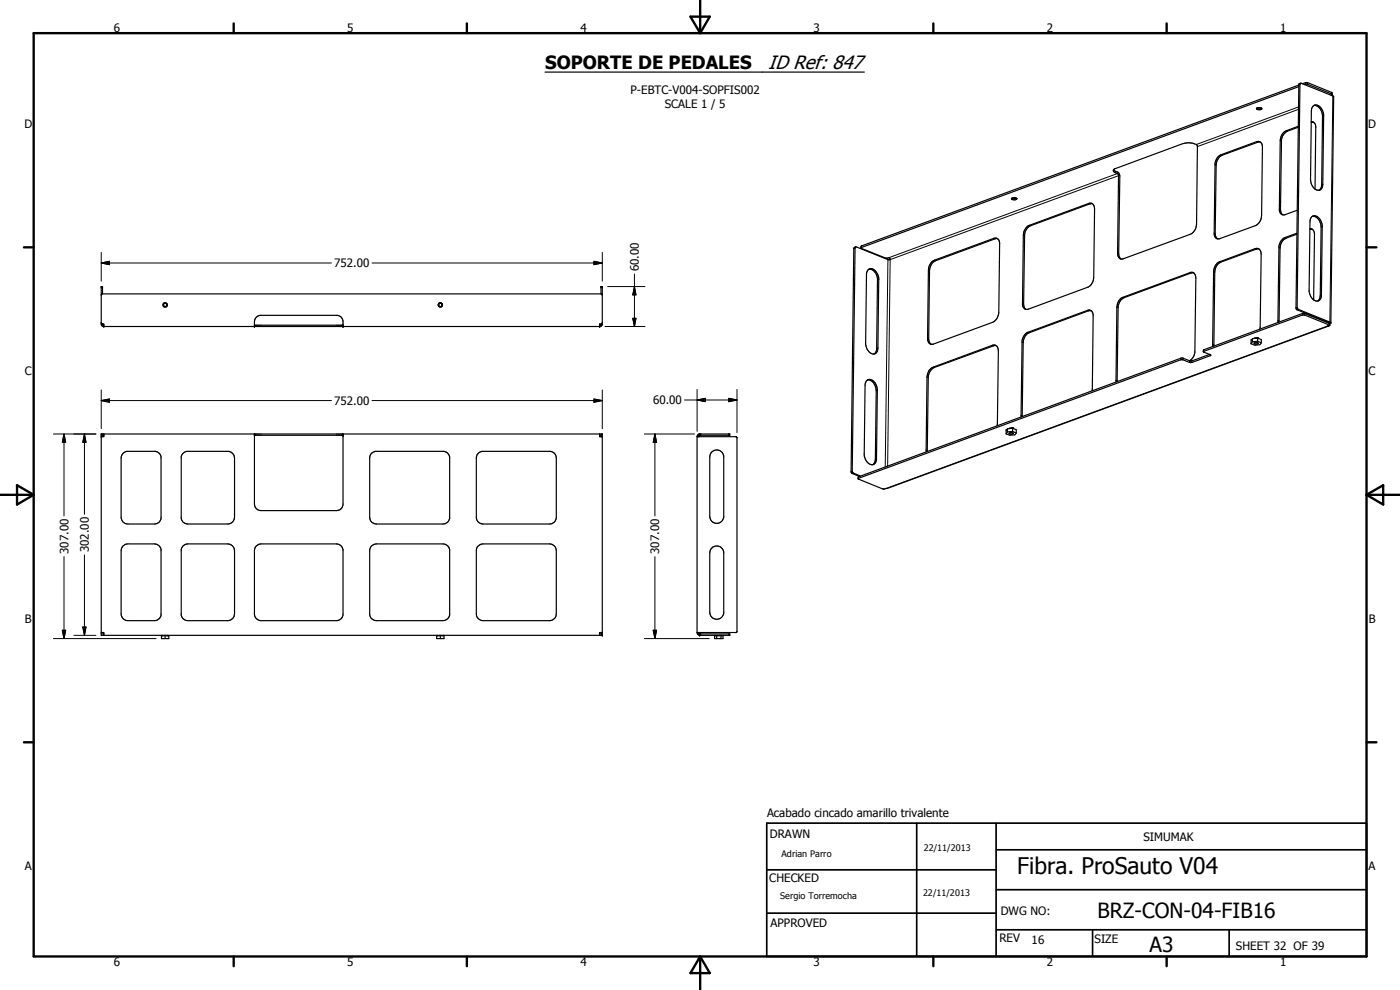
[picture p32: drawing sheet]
<svg xmlns="http://www.w3.org/2000/svg" width="420mm" height="297mm" viewBox="0 0 420 297" stroke-linecap="round" stroke-linejoin="round" font-family="sans-serif">
<defs><g id="words">
<text font-size="6.9" x="305.3" y="262.2">Fibra. ProSauto V04</text>
<g font-size="6.3">
<text x="329.4" y="275.4">BRZ-CON-04-FIB16</text>
<text x="345" y="285.6">A3</text>
</g>
<text font-size="5.8" x="230.5" y="20.8">ID Ref: 847</text>
<text font-size="5.5" x="163.6" y="20.8">SOPORTE DE PEDALES</text>
<g font-size="3.5">
<text x="34.2" y="9.6">6</text>
<text x="104.2" y="9.6">5</text>
<text x="174.2" y="9.6">4</text>
<text x="244.2" y="9.6">3</text>
<text x="314.2" y="9.6">2</text>
<text x="384.2" y="9.6">1</text>
<text x="189.2" y="28.3">P-EBTC-V004-SOPFIS002</text>
<text x="199.5" y="32.5">SCALE 1 / 5</text>
<text x="7.3" y="38.4">D</text>
<text x="410.6" y="38.4">D</text>
<text x="100.3" y="80.2">752.00</text>
<text x="191.7" y="81.4" transform="rotate(-90 191.7 81.4)">60.00</text>
<text x="7.4" y="112.6">C</text>
<text x="410.7" y="112.6">C</text>
<text x="100.3" y="121.5">752.00</text>
<text x="196" y="121.3">60.00</text>
<text x="20.5" y="166.2" transform="rotate(-90 20.5 166.2)">307.00</text>
<text x="26.6" y="165.7" transform="rotate(-90 26.6 165.7)">302.00</text>
<text x="197.9" y="166.2" transform="rotate(-90 197.9 166.2)">307.00</text>
<text x="7.4" y="186.9">B</text>
<text x="410.8" y="186.9">B</text>
<text x="230.2" y="245">Acabado cincado amarillo trivalente</text>
<text x="231" y="251.5">DRAWN</text>
<text x="343.1" y="252.3">SIMUMAK</text>
<text x="7.4" y="261.1">A</text>
<text x="410.7" y="261.1">A</text>
<text x="230.9" y="264.6">CHECKED</text>
<text x="300.3" y="274.5">DWG NO:</text>
<text x="231.3" y="278.3">APPROVED</text>
<text x="299.9" y="282.6">REV</text>
<text x="309.6" y="283.3">16</text>
<text x="328.5" y="283.1">SIZE</text>
<text x="370.9" y="285.1">SHEET 32 OF 39</text>
<text x="34.2" y="289.9">6</text>
<text x="104.2" y="289.9">5</text>
<text x="174.2" y="289.9">4</text>
<text x="244.2" y="289.9">3</text>
<text x="314.2" y="289.9">2</text>
<text x="384.2" y="289.9">1</text>
</g>
<g font-size="2.7">
<text x="234.5" y="257.1">Adrian Parro</text>
<text x="277.2" y="255.3">22/11/2013</text>
<text x="234.1" y="269.7">Sergio Torremocha</text>
<text x="277" y="268.7">22/11/2013</text>
</g>
</g></defs>
<g fill="none" stroke="#000" stroke-width=".35">
<path d="M163.6 21.6h95.8M377.1 32.5l.4-.2 1.2 .2a.95 .95 0 0 1-1.6 0zM377.3 32.4h1.1M389.6 37.9l-3.6 1.3a3.3 3.3 0 0 0-1.8 3l-.2 20.5a1.49 1.49 0 0 0 1 1.7M389.6 38.2l-3.2 1.2a3.4 3.4 0 0 0-1.8 2.9l-.3 20.6 .2 .9 .5 .7M389.8 25.5l-131.4 48.5 .2 .5 7.2 2.9 1-.1 .4 .6h-.7l-9.8-3.8-.9 67.3 .2 .5 2.3 .9M389.8 26l-131.4 48.3M390.2 25.1l.3-.1 9.8 4-.9 67.9-9.7-4.1-.4-.6zM390.3 25l-.5 .3-.9 67.2 .4 .5 9.6 3.9M390.9 25.1l.8-.3h.8l7.2 3M391.5 25.4l1-.1 7.2 2.9M393.5 36.5l.7 .2"/>
<path d="M394.2 36.7l.4 .4 .3 .8-.2 18.8M394.2 36.7h-.7M394.3 31.7a2.04 2.04 0 0 1 2.6 1.6l.3 1.1-.2 20.9a1.55 1.55 0 0 1-1.2 1.8 1.55 1.55 0 0 1-1.8-1.1l-.5-1.1-.2-1.1 .3-20.5 .2-1zM394.3 31.7a2.84 2.84 0 0 1 2.6 3.2l-.2 20.5-.3 1.2-.5 .5M399.7 28.4l.1 .3M399.7 28.4l-.3 .1M399.7 27.8l.1 .1M399.8 27.9l-.1 .5M303.8 59.4l-.2 .3 .6 .2 .9-.1 .1-.2-.2-.2M303.8 59.4h1.2M334.2 51l-.1 .1a1.84 1.84 0 0 0 1.5 1.1l-.2 23.8a1.71 1.71 0 0 0 1 1.7M334.2 51l.4-.4 20.4-7.5a4.3 4.3 0 0 1 4.3 .6l-.2 23.6a3.5 3.5 0 0 1-1.8 3l-20.2 7.3-.7 .1"/>
<path d="M334.2 51l.6 .4a1.35 1.35 0 0 1 1.3 1.4l-.4 23.3 .1 .7 .7 .9M365.5 47.2l.9-.8 10.7-3.9a1.39 1.39 0 0 1 1.8 1.7l-.3 20.5a3.5 3.5 0 0 1-1.8 3l-10.7 3.9a1.33 1.33 0 0 1-1.4-.3 1.33 1.33 0 0 1-.3-1.4l.2-20.8zM378.2 42.6l-.7 .1-10.7 3.9a3.3 3.3 0 0 0-1.8 2.9l-.3 20.6 .2 .9 .5 .7M256.8 74.1l-.6 .4-.8 67.1 .2 .4 2.3 1M279.7 78.5l.7-.4 17.9-6.6a1.39 1.39 0 0 1 1.7 1.7l-.2 20.5a3.5 3.5 0 0 1-1.9 3l-17.8 6.6a1.4 1.4 0 0 1-1.7-1.7l.2-20.6 .3-1.3zM299.3 71.6l-.7 .1-17.8 6.5a3.2 3.2 0 0 0-1.8 3l-.3 20.5 .2 1 .5 .6M308.2 68.1l.5-.4 18-6.7a1.37 1.37 0 0 1 1.8 1.7l-.3 20.5a3.5 3.5 0 0 1-1.8 3l-17.8 6.6a1.4 1.4 0 0 1-1.7-1.7l.2-20.6 .3-1.3zM327.8 61.1l-.7 .1-17.8 6.5a3.2 3.2 0 0 0-1.8 3l-.3 20.5 .2 1 .5 .6M377.8 74.7h-.7l-10.7 4a3.3 3.3 0 0 0-1.8 2.9l-.3 22.2M389.2 70l-3.6 1.3a3.4 3.4 0 0 0-1.8 3l-.2 22.5M389.2 70.3l-3.2 1.2a3.5 3.5 0 0 0-1.8 2.9l-.3 22.2M389.3 63.1l-3.8 1.4-.5-.1"/>
<path d="M393.1 68.6a1.42 1.42 0 0 1 1.4 1.8l-.3 19.6M393.6 65.1a1.94 1.94 0 0 1 2.9 1.4l.3 1.1-.2 21a1.49 1.49 0 0 1-1 1.7 1.49 1.49 0 0 1-1.8-.8l-.9-2.1 .2-20.9 .1-.7zM393.8 68.7l-.7 .1M393.9 64.9a2.76 2.76 0 0 1 2.6 3.2l-.3 20.6-.1 .9-.6 .7M30.4 96.9l.4 .3M30.4 88.5l.2-.3h149.9l.3 .3M30.8 88.2v-2.2h-.4v11.4l.5 .6h149.3l.6-.6v-11.4h-.4v2.2M30.8 97.2h.3v.8M30.8 97.2l.3 .4M76.4 98l.2-2.4 .5-.6 .9-.4h23.3l1.2 .7a3.4 3.4 0 0 1 .4 2.7M76.4 97.6h26.5M180.4 97.2h-.5v.8"/>
<path d="M180.4 97.2l-.5 .4M180.8 96.9l-.4 .3M260.6 80.9a2.12 2.12 0 0 1 3 1.8l.1 1.2-.2 20.5a1.49 1.49 0 0 1-1 1.8 1.49 1.49 0 0 1-1.8-.8l-.6-1-.3-1.1 .2-21.3zM260.8 80.8a2.78 2.78 0 0 1 2.5 3.2l-.2 20.9-.3 .8-.5 .5M327.4 93.2l-.7 .1-17.8 6.5a3.3 3.3 0 0 0-1.8 3l-.3 22.2M358.2 81.9h-.7l-20.2 7.4a3.4 3.4 0 0 0-1.7 3l-.3 22.2M378.1 98.7l.4-22.5a1.43 1.43 0 0 0-1.8-1.6l-10.7 3.9a3.3 3.3 0 0 0-1.8 3l-.2 22.4M393.3 94.6l-.1 .1M398.7 97.8l-132.4 48.8-1.4 .1-7.4-3 .2-.7 96.7-35.5 .6-.1 2.6 .9 5.4-2M398.9 96.9h.1M398.9 96.9v.1M399 97.6l-.3 .2"/>
<path d="M399.1 97.6l-.7 .2h.3M399.1 97.6v-.5l-7.5-3-.6-.1-29.9 11.1v.5l2.2 .8-.1 .3-5.8 2.1-2.4-.9h-.6l-96.9 35.7M399.1 97.6l-7.5-3.1h-.6l-29.9 11M399.4 96.9l-.3 .3M260.1 114.2a1.94 1.94 0 0 1 2.9 1.4l.3 1.2-.3 20.9a1.49 1.49 0 0 1-.9 1.7 1.49 1.49 0 0 1-1.8-.8l-.6-.9-.3-1.2 .2-20.9zM260.4 114a2.92 2.92 0 0 1 2.6 3.2l-.3 20.6-.2 .9-.6 .7M298.9 103.7l-.7 .1-17.8 6.5a3.4 3.4 0 0 0-1.8 2.9l-.3 22.3M327.7 117.3l.4-22.5a1.36 1.36 0 0 0-1.8-1.7l-17.8 6.6a3.3 3.3 0 0 0-1.8 2.9l-.2 22.5M356.9 108.2a3.2 3.2 0 0 0 1.7-2.8l.3-22a1.38 1.38 0 0 0-1.7-1.6l-20.2 7.4a3.3 3.3 0 0 0-1.8 3l-.2 22.4M375.6 101.9h.1M375.6 101.9l-.2 1.2M375.9 102.5l-.5 .6"/>
<path d="M375.9 101.6l-.3 .4v-.1M375.9 101.6v.9M376.4 103l.1-.1a.63 .63 0 0 1 1 .2l-.6 .2zM377.1 101.5h-.7M377.1 101.5l-1.2 .1M377.4 101.3l-.3 .2M377.4 101.3l1.1 .6v1M377.4 101.3v1.1M377.4 102.4l1.1 .5M377.4 102.4l-1.5 .1M377.6 103h.1M378.5 102.9l-.4 .5-1.5 .2-1.2-.5"/>
<path d="M31.1 130.6h-.7v-.4h150.4v.4h-.9M31.1 130.2v.8h-.7v58.8h.7v.8M36.8 136.1l1.2-.7h8.7l1.2 .7 .4 1-.1 18.8-.5 .9-1.3 .4h-8a2 2 0 0 1-2-2v-17.8zM54.8 136.1l1.2-.7h12.7l.7 .3 .7 .7 .3 1v17.8a2.09 2.09 0 0 1-2 2h-12.1l-.6-.1-.9-.6-.4-.9v-18.5zM76.4 130.6h26.5M76.4 130.2v21a2 2 0 0 0 1.9 2h22.7a1.98 1.98 0 0 0 1.9-1.6v-21.4M111.4 136.1l1.2-.7 21 .2a1.89 1.89 0 0 1 1.3 1.5v18.5a1.98 1.98 0 0 1-1.9 1.6h-20a2 2 0 0 1-2.1-2v-17.8zM143.4 136.1l1.2-.7h20.7a2.07 2.07 0 0 1 1.7 2v17.8a2 2 0 0 1-2 2h-20.1a2 2 0 0 1-2-2v-17.8zM179.9 130.2v.8h.9v58.8h-.9v.8M209.2 131h11.7l.3 .3v58.2l-.3 .3h-11.7M209.2 131v58.8M210 130.6h9v-.4h-9.2l-.6 .8"/>
<path d="M210 130.2v.4M210 130.6l-.4 .4M213.4 135.8a2.12 2.12 0 0 1 2.2-.7 2.12 2.12 0 0 1 1.6 1.7v18.4a2.11 2.11 0 0 1-2.3 1.8 2.11 2.11 0 0 1-1.9-2.1v-17.8zM299.2 127.8l.4-22.6a1.43 1.43 0 0 0-1.8-1.6l-17.7 6.6a3.1 3.1 0 0 0-1.9 2.9l-.2 22.5M302 128.9h.1M302 128.9v1.3M302.3 129.6l-.3 .6M302.4 128.7l-.4 .4v-.2M302.4 128.7l-.1 .9M302.8 130h.1M302.9 129.9l.7-.1 .5 .2a.68 .68 0 0 1-1.2-.1zM303.5 128.5l-.7 .1"/>
<path d="M303.5 128.5l-1.1 .2M303.9 128.3h-.4v.2M303.9 128.3l1.1 .6v1M303.9 128.3v1.2M303.9 129.5l1.1 .4M303.9 129.5l-1.6 .1M305 129.9l-.4 .6-1.5 .1-1.1-.4M36.8 163.9l.9-.6 .7-.1h8l.7 .1 .8 .6 .4 .9-.1 20.1-.8 1-1 .3h-8a2.09 2.09 0 0 1-2-2v-19zM54.8 163.9l.9-.6 .6-.1h12.1a2.09 2.09 0 0 1 2 2v19a2.09 2.09 0 0 1-2 2h-12.1l-.6-.1-.9-.6-.4-.9v-19.8zM76.8 163.9l.9-.6 .6-.1h22.7a2.09 2.09 0 0 1 1.9 1.6v19.8a2.09 2.09 0 0 1-1.9 1.6h-22.7a2.09 2.09 0 0 1-1.9-2v-19zM111.4 163.9l.9-.6 .7-.1h20a2.09 2.09 0 0 1 1.9 1.6v19.8a2.09 2.09 0 0 1-1.9 1.6h-20a2.09 2.09 0 0 1-2.1-2v-19zM143.4 163.9l.9-.6 .6-.1h20.1a2.09 2.09 0 0 1 2 2v19a2 2 0 0 1-2 2h-20.1a2.09 2.09 0 0 1-2-2v-19z"/>
<path d="M213.4 164.6a2.13 2.13 0 0 1 2.2-.7 2.13 2.13 0 0 1 1.6 1.7v18.5a2.11 2.11 0 0 1-2.3 1.7 2.11 2.11 0 0 1-1.9-2.1v-17.8zM31.1 190.2h-.7v.4h150.4v-.4h-.9M48.5 190.6v1h2.2v-1M48.7 190.6v.2M48.8 190.6v.2M49.3 190.6l-.8 .2M49.6 190.6v1M49.9 190.6l.8 .2M50.4 190.6v.2M131.1 190.6v1h2.2v-1M131.3 190.6v.2M131.9 190.6l-.8 .2"/>
<path d="M132.2 190.6v1M132.4 190.6l.9 .2M133 190.6v.2M209.2 189.8l.3 .6 .5 .2M209.6 189.8l.4 .4M210 190.2h9v.4h-9M210 190.2v.4M214.4 190.6v1h2.6v-.8l-.5-.2M214.6 190.6h1.4M214.9 190.6v.2M215.1 190.8v.8M216.4 190.6v1"/>
<circle cx="49.5" cy="91.5" r=".66"/>
<circle cx="49.6" cy="91.5" r=".51"/>
<circle cx="132.1" cy="91.5" r=".5"/>
<circle cx="132.2" cy="91.5" r=".67"/>
</g>
<g fill="#000">
<circle cx="31.1" cy="98" r=".18"/>
<circle cx="76.4" cy="98" r=".18"/>
<circle cx="102.9" cy="98" r=".18"/>
<circle cx="102.9" cy="97.6" r=".18"/>
<circle cx="179.9" cy="98" r=".18"/>
<circle cx="30.4" cy="131" r=".18"/>
<circle cx="30.4" cy="130.2" r=".18"/>
<circle cx="30.4" cy="130.6" r=".18"/>
<circle cx="31.1" cy="130.2" r=".18"/>
<circle cx="76.4" cy="130.2" r=".18"/>
<circle cx="102.9" cy="130.2" r=".18"/>
<circle cx="102.9" cy="130.6" r=".18"/>
<circle cx="179.9" cy="130.2" r=".18"/>
<circle cx="180.8" cy="130.6" r=".18"/>
<circle cx="180.8" cy="131" r=".18"/>
<circle cx="180.8" cy="130.2" r=".18"/>
<circle cx="210" cy="130.6" r=".18"/>
<circle cx="210" cy="130.2" r=".18"/>
<circle cx="30.4" cy="189.8" r=".18"/>
<circle cx="180.8" cy="189.8" r=".18"/>
<circle cx="180.8" cy="190.6" r=".18"/>
<circle cx="180.8" cy="190.2" r=".18"/>
<circle cx="210" cy="190.6" r=".18"/>
<circle cx="210" cy="190.2" r=".18"/>
</g>
<g fill="none" stroke="#000" stroke-width=".3">
<path d="M386 39.2l.4 .2M389.7 32.1l-30.6 11.2M389.7 32.8l-30.3 11.2M390.1 25.3l-.3 .1M391.7 24.8v.5M392.5 24.8v.5M397.2 34.8l-.3 .1M399.6 27.7v.5M400 28.8l-.9 67.8-.3 .3M334.8 51.4v.5M335.4 52.1l-68.6 25.2M335.7 52.7l-68.5 25.2-.8 62"/>
<path d="M364.6 49.4l.4 .1M366.4 46.4l.4 .2M377.1 42.5l.4 .2M384.2 42.2l.4 .1M397 55.3l-.3 .1M30.4 78.9l2.4-.5v1zM30.4 78.9h69.1M30.4 75.7v8.7M111.7 78.9h69.1M178.3 78.4l2.5 .5-2.5 .5zM180.8 75.7v8.7M256.6 74.4l-.4 .1"/>
<path d="M258.6 73.8v.5M266.5 77.9l-.8 62.2M280.4 78.1l.4 .1M298.3 71.5l.3 .2M307.1 70.5l.4 .2M308.9 67.6l.4 .1M326.7 61l.4 .2M335.4 76l.3 .1M364.4 69.9l.3 .2M366 78.5l.4 .2M376.7 74.6l.4 .1M383.8 74.3l.4 .1"/>
<path d="M384 62.7l.3 .2M385.6 71.3l.4 .2M396.8 68l-.3 .1M181.6 98h12M182.4 86h11.2M189.9 95.5h1l-.5 2.5zM190.4 86l.5 2.5h-1zM190.4 82.2v15.8M263.7 83.9l-.4 .1M278.6 81l.4 .2M306.9 91.1l.3 .1M308.5 99.7l.4 .1"/>
<path d="M326.3 93.1l.4 .2M335.2 92.2l.4 .1M337 89.2l.3 .1M357.2 81.8l.3 .1M364.2 81.5l.4 .1M383.5 96.2l.4 .2M389.3 92.2l-.4 .2M389.7 92.8l-.4 .2M390.9 94.1v.4M391.6 94.1v.4M396.6 88.6l-.4 .1M398.4 97.8l-132.5 48.8"/>
<path d="M30.4 117v11.6M178.3 119.7l2.5 .5-2.5 .5zM180.8 117v11.6M209.2 116.8v12.6M218.7 119.5l2.5 .5-2.5 .5zM221.2 116.8v13M263.3 117.1l-.3 .1M263.5 104.4l-.4 .2M278.2 113.1l.4 .1M278.4 101.6l.3 .1M280.1 110.2l.3 .1M297.8 103.6l.4 .2"/>
<path d="M306.7 102.6l.4 .2M334.9 114.1l.4 .1M354.4 107.5v.4M355.1 107.5l-.1 .4M357 108.2v.6M357.7 108.3v.5M361.3 104.9v.5M363.3 106.4l-.1 .3M363.9 103.4l.4 .1M16 130.2h12.8M19.2 130.2l.5 2.5h-1zM19.2 130.2v24.6"/>
<path d="M25.3 130.2l.5 2.5h-1zM25.3 130.2v24.1M30.4 120.2l2.4-.5v1zM30.4 120.2h69.1M111.7 120.2h69.1M193.4 130.2h15M196.5 130.2l.6 2.5h-1.1zM196.5 130.2v24.6M205.4 120h15.8M209.2 120l2.5-.5v1zM263 137.7l-.3 .1M277.9 135l.4 .2"/>
<path d="M306.4 124.6l.4 .1M255.8 141.4l-.4 .1M256.1 141.9l-.3 .2M257.7 143v.5M19.2 167v24.6M25.3 166.5v24.1M196.5 167v24.6M16 191.6h30.9M18.7 189.1h1l-.5 2.5zM22.2 190.6h6.6M24.8 188.1h1l-.5 2.5zM193.4 191.6h19.4"/>
<path d="M196 189.1h1.1l-.6 2.5z"/>
</g>
<g fill="none" stroke="#000" stroke-width=".71">
<path d="M10.1 9.9h400v277.1h-400zM70.1 7v2.9M140.1 7v2.9M207.2 5h5.8l-2.9 4.9zM210.1 0v9.9M280.1 7v2.9M350.1 7v2.9M7.2 74.2h2.9M410.1 74.2h3M.1 148.5h10M5.1 145.6l5 2.9-5 2.9zM410.1 148.5h10"/>
<path d="M410.1 148.5l5-2.9v5.8zM7.2 222.7h2.9M410.1 222.7h3M70.1 287v2.9M140.1 287v2.9M210.1 287v10M210.1 287l2.9 5h-5.8zM280.1 287v2.9M350.1 287v2.9"/>
</g>
<path d="M230.1 247h180v40h-180zM275.1 247v40M298.9 255h111.2M298.9 247v40M230.1 274h68.8M230.1 261h68.8M298.9 279h111.2M298.9 267h111.2M327.9 279v8M368.9 279v8" fill="none" stroke="#000" stroke-width=".51"/>
<g fill="#000">
<path d="M30.4 78.9l2.4-.5v1zM178.3 78.4l2.5 .5-2.5 .5zM189.9 95.5h1l-.5 2.5zM190.4 86l.5 2.5h-1zM30.4 120.2l2.4-.5v1zM209.2 120l2.5-.5v1zM19.2 130.2l.5 2.5h-1zM25.3 130.2l.5 2.5h-1zM178.3 119.7l2.5 .5-2.5 .5zM196.5 130.2l.6 2.5h-1.1zM218.7 119.5l2.5 .5-2.5 .5zM18.7 189.1h1l-.5 2.5z"/>
<path d="M24.8 188.1h1l-.5 2.5zM196 189.1h1.1l-.6 2.5z"/>
</g>
<use href="#words"/>
</svg>
